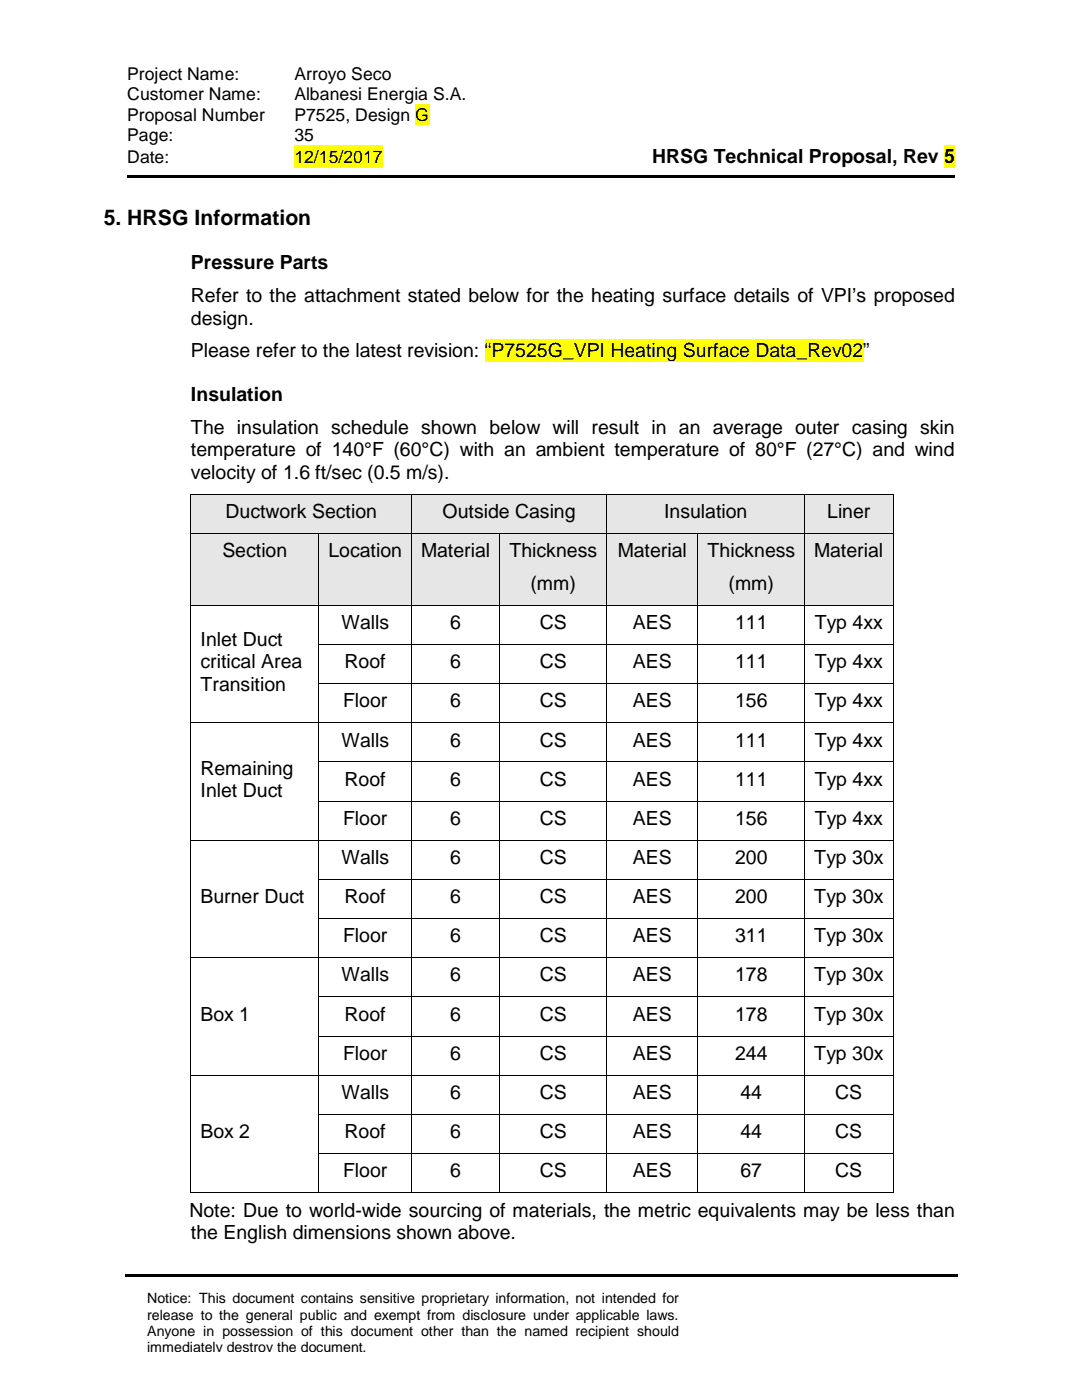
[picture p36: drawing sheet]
<svg xmlns="http://www.w3.org/2000/svg" width="216mm" height="279mm" viewBox="0 0 216 279" stroke-linecap="round" stroke-linejoin="round" font-family="sans-serif">
<defs><g id="words">
<text font-size="4.2" x="20.7" y="44.9">5. HRSG Information</text>
<g font-size="3.9">
<text x="130.1" y="32.5">HRSG Technical Proposal, Rev 5</text>
<text x="38.1" y="53.7">Pressure Parts</text>
<text x="38.1" y="60.3">Refer to the attachment stated below for the heating surface details of VPI’s proposed</text>
<text x="38.1" y="64.8">design.</text>
<text x="38.1" y="71.3">Please refer to the latest revision: “P7525G_VPI Heating Surface Data_Rev02”</text>
<text x="38.1" y="80">Insulation</text>
<text x="38.1" y="86.6">The insulation schedule shown below will result in an average outer casing skin</text>
<text x="38.1" y="91.1">temperature of 140°F (60°C) with an ambient temperature of 80°F (27°C) and wind</text>
<text x="38.1" y="95.5">velocity of 1.6 ft/sec (0.5 m/s).</text>
<text x="45" y="103.4">Ductwork Section</text>
<text x="88.3" y="103.4">Outside Casing</text>
<text x="132.5" y="103.4">Insulation</text>
<text x="165.1" y="103.4">Liner</text>
<text x="44.4" y="111.2">Section</text>
<text x="65.5" y="111.2">Location</text>
<text x="84" y="111.2">Material</text>
<text x="101.6" y="111.2">Thickness</text>
<text x="123.3" y="111.2">Material</text>
<text x="141.2" y="111.2">Thickness</text>
<text x="162.5" y="111.2">Material</text>
<text x="105.8" y="117.8">(mm)</text>
<text x="145.4" y="117.8">(mm)</text>
<text x="68.1" y="125.6">Walls</text>
<text x="89.8" y="125.6">6</text>
<text x="107.7" y="125.6">CS</text>
<text x="126.3" y="125.6">AES</text>
<text x="146.7" y="125.6">111</text>
<text x="162.6" y="125.6">Typ 4xx</text>
<text x="40" y="128.9">Inlet Duct</text>
<text x="40" y="133.4">critical Area</text>
<text x="40" y="137.8">Transition</text>
<text x="68.7" y="133.4">Roof</text>
<text x="89.8" y="133.4">6</text>
<text x="107.7" y="133.4">CS</text>
<text x="126.3" y="133.4">AES</text>
<text x="146.7" y="133.4">111</text>
<text x="162.6" y="133.4">Typ 4xx</text>
<text x="68.5" y="141.2">Floor</text>
<text x="89.8" y="141.2">6</text>
<text x="107.7" y="141.2">CS</text>
<text x="126.3" y="141.2">AES</text>
<text x="146.7" y="141.2">156</text>
<text x="162.6" y="141.2">Typ 4xx</text>
<text x="68.1" y="149">Walls</text>
<text x="89.8" y="149">6</text>
<text x="107.7" y="149">CS</text>
<text x="126.3" y="149">AES</text>
<text x="146.7" y="149">111</text>
<text x="162.6" y="149">Typ 4xx</text>
<text x="40" y="154.6">Remaining</text>
<text x="40" y="159">Inlet Duct</text>
<text x="68.7" y="156.8">Roof</text>
<text x="89.8" y="156.8">6</text>
<text x="107.7" y="156.8">CS</text>
<text x="126.3" y="156.8">AES</text>
<text x="146.7" y="156.8">111</text>
<text x="162.6" y="156.8">Typ 4xx</text>
<text x="68.5" y="164.6">Floor</text>
<text x="89.8" y="164.6">6</text>
<text x="107.7" y="164.6">CS</text>
<text x="126.3" y="164.6">AES</text>
<text x="146.7" y="164.6">156</text>
<text x="162.6" y="164.6">Typ 4xx</text>
<text x="68.1" y="172.5">Walls</text>
<text x="89.8" y="172.5">6</text>
<text x="107.7" y="172.5">CS</text>
<text x="126.3" y="172.5">AES</text>
<text x="146.7" y="172.5">200</text>
<text x="162.5" y="172.5">Typ 30x</text>
<text x="40" y="180.3">Burner Duct</text>
<text x="68.7" y="180.3">Roof</text>
<text x="89.8" y="180.3">6</text>
<text x="107.7" y="180.3">CS</text>
<text x="126.3" y="180.3">AES</text>
<text x="146.7" y="180.3">200</text>
<text x="162.5" y="180.3">Typ 30x</text>
<text x="68.5" y="188.1">Floor</text>
<text x="89.8" y="188.1">6</text>
<text x="107.7" y="188.1">CS</text>
<text x="126.3" y="188.1">AES</text>
<text x="146.7" y="188.1">311</text>
<text x="162.5" y="188.1">Typ 30x</text>
<text x="68.1" y="195.9">Walls</text>
<text x="89.8" y="195.9">6</text>
<text x="107.7" y="195.9">CS</text>
<text x="126.3" y="195.9">AES</text>
<text x="146.7" y="195.9">178</text>
<text x="162.5" y="195.9">Typ 30x</text>
<text x="40" y="203.7">Box 1</text>
<text x="68.7" y="203.7">Roof</text>
<text x="89.8" y="203.7">6</text>
<text x="107.7" y="203.7">CS</text>
<text x="126.3" y="203.7">AES</text>
<text x="146.7" y="203.7">178</text>
<text x="162.5" y="203.7">Typ 30x</text>
<text x="68.5" y="211.5">Floor</text>
<text x="89.8" y="211.5">6</text>
<text x="107.7" y="211.5">CS</text>
<text x="126.3" y="211.5">AES</text>
<text x="146.7" y="211.5">244</text>
<text x="162.5" y="211.5">Typ 30x</text>
<text x="68.1" y="219.3">Walls</text>
<text x="89.8" y="219.3">6</text>
<text x="107.7" y="219.3">CS</text>
<text x="126.3" y="219.3">AES</text>
<text x="147.7" y="219.3">44</text>
<text x="166.7" y="219.3">CS</text>
<text x="40" y="227.2">Box 2</text>
<text x="68.7" y="227.2">Roof</text>
<text x="89.8" y="227.2">6</text>
<text x="107.7" y="227.2">CS</text>
<text x="126.3" y="227.2">AES</text>
<text x="147.7" y="227.2">44</text>
<text x="166.7" y="227.2">CS</text>
<text x="68.5" y="235">Floor</text>
<text x="89.8" y="235">6</text>
<text x="107.7" y="235">CS</text>
<text x="126.3" y="235">AES</text>
<text x="147.7" y="235">67</text>
<text x="166.7" y="235">CS</text>
<text x="37.8" y="242.8">Note: Due to world-wide sourcing of materials, the metric equivalents may be less than</text>
<text x="38.1" y="247.2">the English dimensions shown above.</text>
</g>
<g font-size="3.5">
<text x="25.4" y="16">Project Name:</text>
<text x="58.8" y="16">Arroyo Seco</text>
<text x="25.4" y="20">Customer Name:</text>
<text x="58.8" y="20">Albanesi Energia S.A.</text>
<text x="25.4" y="24.1">Proposal Number</text>
<text x="25.4" y="28.1">Page:</text>
<text x="58.8" y="24.1">P7525, Design G</text>
<text x="58.8" y="28.1">35</text>
<text x="25.4" y="32.5">Date:</text>
<text x="58.8" y="32.5">12/15/2017</text>
</g>
<g font-size="2.8">
<text x="29.4" y="263.4">release to the general public and exempt from disclosure under applicable laws.</text>
<text x="29.4" y="260.1">Notice: This document contains sensitive proprietary information, not intended for</text>
<text x="29.4" y="266.6">Anyone in possession of this document other than the named recipient should</text>
<text x="29.4" y="269.8">immediately destroy the document.</text>
</g>
</g></defs>
<g fill="#ff0">
<path d="M82.8 20.8h2.8v4h-2.8z"/>
<path d="M58.8 28.9h17.6v4.5h-17.6z"/>
<path d="M188.4 28.9h2.1v4.5h-2.1z"/>
</g>
<path d="M24.9 254.3h166.1v.5h-166.1z" fill="#000"/>
<path d="M26.8 255.2h111.2v15.9h-111.2z" fill-rule="evenodd" fill="#fff"/>
<path d="M25.4 34.9h165.1v.5h-165.1z" fill-rule="evenodd" fill="#000"/>
<path d="M96.8 67.7h75.5v4.5h-75.5z" fill="#ff0"/>
<g fill="#e6e6e6">
<path d="M38.2 98.7h43.8v7.6h-43.8z"/>
<path d="M40 98.7h40.2v7.6h-40.2z"/>
<path d="M82.2 98.7h38.7v7.6h-38.7z"/>
<path d="M84 98.7h35.1v7.6h-35.1z"/>
<path d="M121.1 98.7h39.4v7.6h-39.4z"/>
<path d="M122.9 98.7h35.8v7.6h-35.8z"/>
<path d="M160.7 98.7h17.4v7.6h-17.4z"/>
<path d="M162.5 98.7h13.8v7.6h-13.8z"/>
</g>
<path d="M38 98.5h.2v.2h-.2zM82 98.5h.2v.2h-.2zM120.9 98.5h.2v.2h-.2zM160.5 98.5h.2v.2h-.2zM178.1 98.5h.2v.2h-.2z" fill="#000"/>
<path d="M38.1 98.7v7.6M38.2 98.6h43.8M82.1 98.7v7.6M82.2 98.6h38.7M121 98.7v7.6M121.1 98.6h39.4M160.6 98.7v7.6M160.7 98.6h17.4M178.2 98.7v7.6" fill="none" stroke="#000" stroke-width=".2"/>
<g fill="#e6e6e6">
<path d="M38.2 106.5h25.3v14.2h-25.3z"/>
<path d="M40 106.5h21.7v7.7h-21.7z"/>
<path d="M63.7 106.5h18.3v14.2h-18.3z"/>
<path d="M65.5 106.5h14.7v7.7h-14.7z"/>
<path d="M82.2 106.5h17.5v14.2h-17.5z"/>
<path d="M84 106.5h13.8v7.7h-13.8z"/>
<path d="M99.8 106.5h21.1v14.2h-21.1z"/>
<path d="M101.6 106.5h17.5v7.7h-17.5z"/>
<path d="M101.6 114.2h17.5v6.5h-17.5z"/>
<path d="M121.1 106.5h18.1v14.2h-18.1z"/>
<path d="M122.9 106.5h14.5v7.7h-14.5z"/>
<path d="M139.4 106.5h21.1v14.2h-21.1z"/>
<path d="M141.2 106.5h17.5v7.7h-17.5z"/>
<path d="M141.2 114.2h17.5v6.5h-17.5z"/>
<path d="M160.7 106.5h17.4v14.2h-17.4z"/>
<path d="M162.5 106.5h13.8v7.7h-13.8z"/>
</g>
<g fill="#000">
<path d="M38 106.3h.2v.2h-.2zM63.5 106.3h.2v.2h-.2zM82 106.3h.2v.2h-.2zM99.7 106.3h.1v.2h-.1zM120.9 106.3h.2v.2h-.2zM139.2 106.3h.2v.2h-.2zM160.5 106.3h.2v.2h-.2zM178.1 106.3h.2v.2h-.2zM38 120.7h.2v.2h-.2zM38 128.5h.2v.2h-.2zM38 136.4h.2v.1h-.2zM63.5 120.7h.2v.2h-.2z"/>
<path d="M63.5 128.5h.2v.2h-.2zM63.5 136.4h.2v.1h-.2zM82 120.7h.2v.2h-.2zM82 128.5h.2v.2h-.2zM82 136.4h.2v.1h-.2zM99.7 120.7h.1v.2h-.1zM99.7 128.5h.1v.2h-.1zM99.7 136.4h.1v.1h-.1zM120.9 120.7h.2v.2h-.2zM120.9 128.5h.2v.2h-.2zM120.9 136.4h.2v.1h-.2zM139.2 120.7h.2v.2h-.2z"/>
<path d="M139.2 128.5h.2v.2h-.2zM139.2 136.4h.2v.1h-.2zM160.5 120.7h.2v.2h-.2zM160.5 128.5h.2v.2h-.2zM160.5 136.4h.2v.1h-.2zM178.1 120.7h.2v.2h-.2zM178.1 128.5h.2v.2h-.2zM178.1 136.4h.2v.1h-.2zM38 144.2h.2v.2h-.2zM38 152h.2v.1h-.2zM38 159.8h.2v.2h-.2zM63.5 144.2h.2v.2h-.2z"/>
<path d="M63.5 152h.2v.1h-.2zM63.5 159.8h.2v.2h-.2zM82 144.2h.2v.2h-.2zM82 152h.2v.1h-.2zM82 159.8h.2v.2h-.2zM99.7 144.2h.1v.2h-.1zM99.7 152h.1v.1h-.1zM99.7 159.8h.1v.2h-.1zM120.9 144.2h.2v.2h-.2zM120.9 152h.2v.1h-.2zM120.9 159.8h.2v.2h-.2zM139.2 144.2h.2v.2h-.2z"/>
<path d="M139.2 152h.2v.1h-.2zM139.2 159.8h.2v.2h-.2zM160.5 144.2h.2v.2h-.2zM160.5 152h.2v.1h-.2zM160.5 159.8h.2v.2h-.2zM178.1 144.2h.2v.2h-.2zM178.1 152h.2v.1h-.2zM178.1 159.8h.2v.2h-.2zM38 167.6h.2v.2h-.2zM38 175.4h.2v.2h-.2zM63.5 167.6h.2v.2h-.2zM63.5 175.4h.2v.2h-.2z"/>
<path d="M82 167.6h.2v.2h-.2zM82 175.4h.2v.2h-.2zM99.7 167.6h.1v.2h-.1zM99.7 175.4h.1v.2h-.1zM120.9 167.6h.2v.2h-.2zM120.9 175.4h.2v.2h-.2zM139.2 167.6h.2v.2h-.2zM139.2 175.4h.2v.2h-.2zM160.5 167.6h.2v.2h-.2zM160.5 175.4h.2v.2h-.2zM178.1 167.6h.2v.2h-.2zM178.1 175.4h.2v.2h-.2z"/>
<path d="M38 183.3h.2v.1h-.2zM38 191.1h.2v.1h-.2zM38 198.9h.2v.2h-.2zM63.5 183.3h.2v.1h-.2zM63.5 191.1h.2v.1h-.2zM63.5 198.9h.2v.2h-.2zM82 183.3h.2v.1h-.2zM82 191.1h.2v.1h-.2zM82 198.9h.2v.2h-.2zM99.7 183.3h.1v.1h-.1zM99.7 191.1h.1v.1h-.1zM99.7 198.9h.1v.2h-.1z"/>
<path d="M120.9 183.3h.2v.1h-.2zM120.9 191.1h.2v.1h-.2zM120.9 198.9h.2v.2h-.2zM139.2 183.3h.2v.1h-.2zM139.2 191.1h.2v.1h-.2zM139.2 198.9h.2v.2h-.2zM160.5 183.3h.2v.1h-.2zM160.5 191.1h.2v.1h-.2zM160.5 198.9h.2v.2h-.2zM178.1 183.3h.2v.1h-.2zM178.1 191.1h.2v.1h-.2zM178.1 198.9h.2v.2h-.2z"/>
<path d="M38 206.7h.2v.1h-.2zM38 214.5h.2v.2h-.2zM63.5 206.7h.2v.1h-.2zM63.5 214.5h.2v.2h-.2zM82 206.7h.2v.1h-.2zM82 214.5h.2v.2h-.2zM99.7 206.7h.1v.1h-.1zM99.7 214.5h.1v.2h-.1zM120.9 206.7h.2v.1h-.2zM120.9 214.5h.2v.2h-.2zM139.2 206.7h.2v.1h-.2zM139.2 214.5h.2v.2h-.2z"/>
<path d="M160.5 206.7h.2v.1h-.2zM160.5 214.5h.2v.2h-.2zM178.1 206.7h.2v.1h-.2zM178.1 214.5h.2v.2h-.2zM38 222.3h.2v.2h-.2zM38 230.1h.2v.2h-.2zM38 238h.2v.1h-.2zM63.5 222.3h.2v.2h-.2zM63.5 230.1h.2v.2h-.2zM63.5 238h.2v.1h-.2zM82 222.3h.2v.2h-.2zM82 230.1h.2v.2h-.2z"/>
<path d="M82 238h.2v.1h-.2zM99.7 222.3h.1v.2h-.1zM99.7 230.1h.1v.2h-.1zM99.7 238h.1v.1h-.1zM120.9 222.3h.2v.2h-.2zM120.9 230.1h.2v.2h-.2zM120.9 238h.2v.1h-.2zM139.2 222.3h.2v.2h-.2zM139.2 230.1h.2v.2h-.2zM139.2 238h.2v.1h-.2zM160.5 222.3h.2v.2h-.2zM160.5 230.1h.2v.2h-.2z"/>
<path d="M160.5 238h.2v.1h-.2zM178.1 222.3h.2v.2h-.2zM178.1 230.1h.2v.2h-.2zM178.1 238h.2v.1h-.2z"/>
</g>
<g fill="none" stroke="#000" stroke-width=".2">
<path d="M38.1 106.5v14.2M38.2 106.4h25.3M63.6 106.5v14.2M63.7 106.4h18.3M82.1 106.5v14.2M82.2 106.4h17.5M99.7 106.5v14.2M99.8 106.4h21.1M121 106.5v14.2M121.1 106.4h18.1M139.3 106.5v14.2M139.4 106.4h21.1"/>
<path d="M160.6 106.5v14.2M160.7 106.4h17.4M178.2 106.5v14.2M38.1 120.9v7.6M38.1 128.7v7.7M38.1 136.5v7.7M38.2 120.8h25.3M63.6 120.9v7.6M63.6 128.7v7.7M63.6 136.5v7.7M63.7 120.8h18.3M63.7 128.6h18.3"/>
<path d="M63.7 136.4h18.3M82.1 120.9v7.6M82.1 128.7v7.7M82.1 136.5v7.7M82.2 120.8h17.5M82.2 128.6h17.5M82.2 136.4h17.5M99.7 120.9v7.6M99.7 128.7v7.7M99.7 136.5v7.7M99.8 120.8h21.1M99.8 128.6h21.1"/>
<path d="M99.8 136.4h21.1M121 120.9v7.6M121 128.7v7.7M121 136.5v7.7M121.1 120.8h18.1M121.1 128.6h18.1M121.1 136.4h18.1M139.3 120.9v7.6M139.3 128.7v7.7M139.3 136.5v7.7M139.4 120.8h21.1M139.4 128.6h21.1"/>
<path d="M139.4 136.4h21.1M160.6 120.9v7.6M160.6 128.7v7.7M160.6 136.5v7.7M160.7 120.8h17.4M160.7 128.6h17.4M160.7 136.4h17.4M178.2 120.9v7.6M178.2 128.7v7.7M178.2 136.5v7.7M38.1 144.4v7.6M38.1 152.1v7.7"/>
<path d="M38.1 160v7.6M38.2 144.3h25.3M63.6 144.4v7.6M63.6 152.1v7.7M63.6 160v7.6M63.7 144.3h18.3M63.7 152.1h18.3M63.7 159.9h18.3M82.1 144.4v7.6M82.1 152.1v7.7M82.1 160v7.6M82.2 144.3h17.5"/>
<path d="M82.2 152.1h17.5M82.2 159.9h17.5M99.7 144.4v7.6M99.7 152.1v7.7M99.7 160v7.6M99.8 144.3h21.1M99.8 152.1h21.1M99.8 159.9h21.1M121 144.4v7.6M121 152.1v7.7M121 160v7.6M121.1 144.3h18.1"/>
<path d="M121.1 152.1h18.1M121.1 159.9h18.1M139.3 144.4v7.6M139.3 152.1v7.7M139.3 160v7.6M139.4 144.3h21.1M139.4 152.1h21.1M139.4 159.9h21.1M160.6 144.4v7.6M160.6 152.1v7.7M160.6 160v7.6M160.7 144.3h17.4"/>
<path d="M160.7 152.1h17.4M160.7 159.9h17.4M178.2 144.4v7.6M178.2 152.1v7.7M178.2 160v7.6M38.1 167.8v7.6M38.1 175.6v7.7M38.2 167.7h25.3M63.6 167.8v7.6M63.6 175.6v7.7M63.7 167.7h18.3M63.7 175.5h18.3"/>
<path d="M82.1 167.8v7.6M82.1 175.6v7.7M82.2 167.7h17.5M82.2 175.5h17.5M99.7 167.8v7.6M99.7 175.6v7.7M99.8 167.7h21.1M99.8 175.5h21.1M121 167.8v7.6M121 175.6v7.7M121.1 167.7h18.1M121.1 175.5h18.1"/>
<path d="M139.3 167.8v7.6M139.3 175.6v7.7M139.4 167.7h21.1M139.4 175.5h21.1M160.6 167.8v7.6M160.6 175.6v7.7M160.7 167.7h17.4M160.7 175.5h17.4M178.2 167.8v7.6M178.2 175.6v7.7M38.1 183.4v7.7M38.1 191.2v7.7"/>
<path d="M38.1 199.1v7.6M38.2 191.1h25.3M63.6 183.4v7.7M63.6 191.2v7.7M63.6 199.1v7.6M63.7 183.3h18.3M63.7 191.1h18.3M63.7 199h18.3M82.1 183.4v7.7M82.1 191.2v7.7M82.1 199.1v7.6M82.2 183.3h17.5"/>
<path d="M82.2 191.1h17.5M82.2 199h17.5M99.7 183.4v7.7M99.7 191.2v7.7M99.7 199.1v7.6M99.8 183.3h21.1M99.8 191.1h21.1M99.8 199h21.1M121 183.4v7.7M121 191.2v7.7M121 199.1v7.6M121.1 183.3h18.1"/>
<path d="M121.1 191.1h18.1M121.1 199h18.1M139.3 183.4v7.7M139.3 191.2v7.7M139.3 199.1v7.6M139.4 183.3h21.1M139.4 191.1h21.1M139.4 199h21.1M160.6 183.4v7.7M160.6 191.2v7.7M160.6 199.1v7.6M160.7 183.3h17.4"/>
<path d="M160.7 191.1h17.4M160.7 199h17.4M178.2 183.4v7.7M178.2 191.2v7.7M178.2 199.1v7.6M38.1 206.8v7.7M38.1 214.7v7.6M38.2 214.6h25.3M63.6 206.8v7.7M63.6 214.7v7.6M63.7 206.8h18.3M63.7 214.6h18.3"/>
<path d="M82.1 206.8v7.7M82.1 214.7v7.6M82.2 206.8h17.5M82.2 214.6h17.5M99.7 206.8v7.7M99.7 214.7v7.6M99.8 206.8h21.1M99.8 214.6h21.1M121 206.8v7.7M121 214.7v7.6M121.1 206.8h18.1M121.1 214.6h18.1"/>
<path d="M139.3 206.8v7.7M139.3 214.7v7.6M139.4 206.8h21.1M139.4 214.6h21.1M160.6 206.8v7.7M160.6 214.7v7.6M160.7 206.8h17.4M160.7 214.6h17.4M178.2 206.8v7.7M178.2 214.7v7.6M38.1 222.5v7.6M38.1 230.3v7.7"/>
<path d="M38.2 238h25.3M63.6 222.5v7.6M63.6 230.3v7.7M63.7 222.4h18.3M63.7 230.2h18.3M63.7 238h18.3M82.1 222.5v7.6M82.1 230.3v7.7M82.2 222.4h17.5M82.2 230.2h17.5M82.2 238h17.5M99.7 222.5v7.6"/>
<path d="M99.7 230.3v7.7M99.8 222.4h21.1M99.8 230.2h21.1M99.8 238h21.1M121 222.5v7.6M121 230.3v7.7M121.1 222.4h18.1M121.1 230.2h18.1M121.1 238h18.1M139.3 222.5v7.6M139.3 230.3v7.7M139.4 222.4h21.1"/>
<path d="M139.4 230.2h21.1M139.4 238h21.1M160.6 222.5v7.6M160.6 230.3v7.7M160.7 222.4h17.4M160.7 230.2h17.4M160.7 238h17.4M178.2 222.5v7.6M178.2 230.3v7.7"/>
</g>
<use href="#words"/>
</svg>
